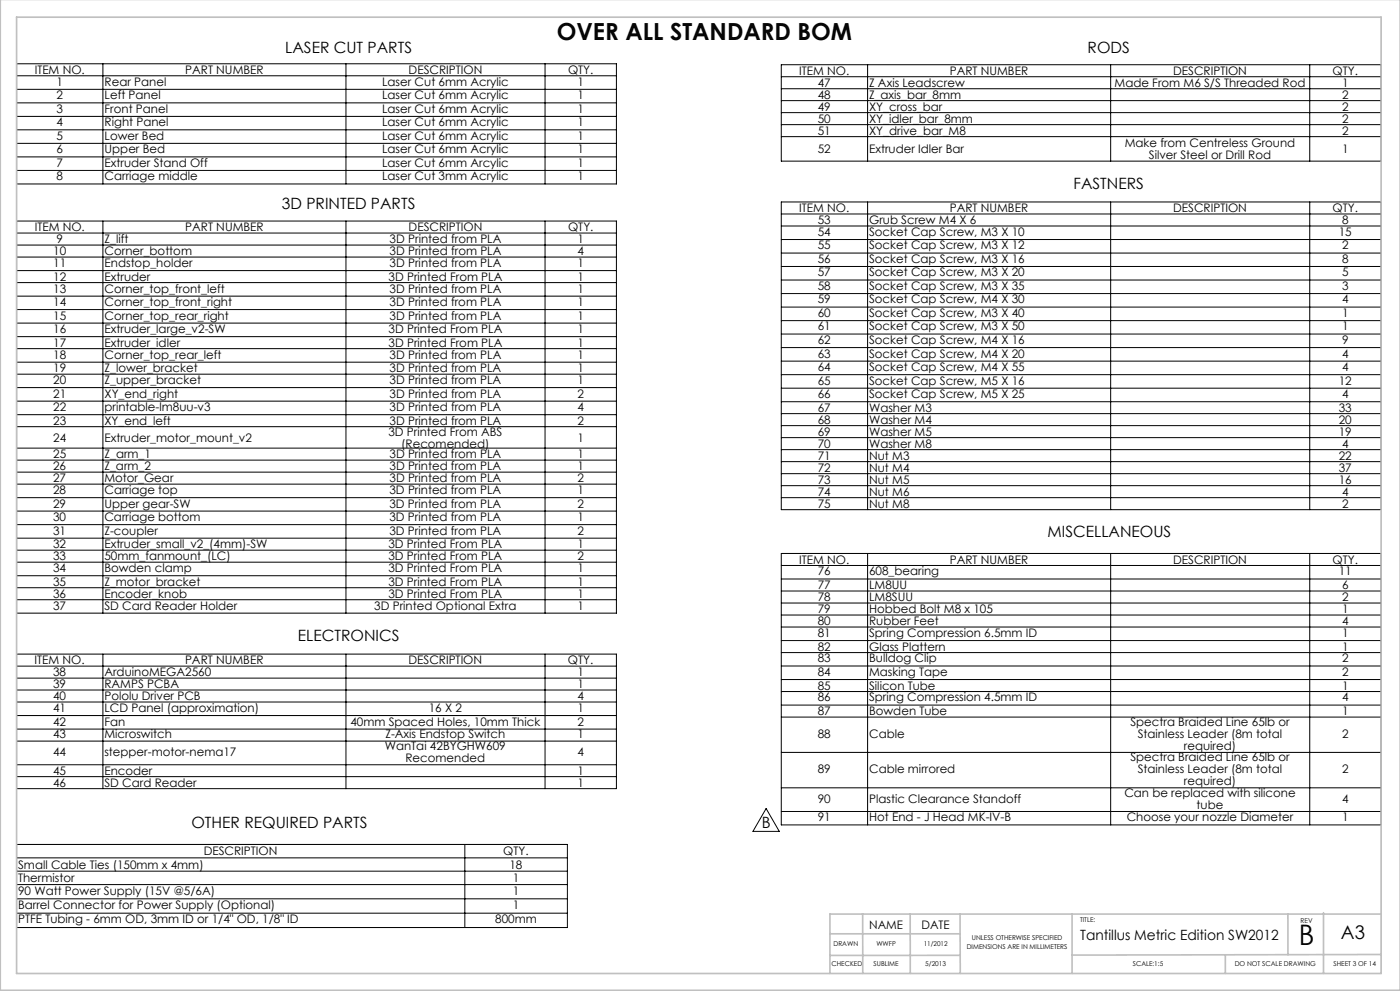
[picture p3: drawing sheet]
<svg xmlns="http://www.w3.org/2000/svg" width="420mm" height="297mm" viewBox="0 0 420 297" stroke-linecap="round" stroke-linejoin="round" font-family="sans-serif">
<defs><g id="words">
<text font-size="8.5" x="389.6" y="283.3">B</text>
<text font-size="7.1" x="167" y="12">OVER ALL STANDARD BOM</text>
<text font-size="5.6" x="402.3" y="281.3">A3</text>
<g font-size="4.7">
<text x="85.6" y="16">LASER CUT PARTS</text>
<text x="326.3" y="16">RODS</text>
<text x="322" y="56.6">FASTNERS</text>
<text x="84.6" y="62.7">3D PRINTED PARTS</text>
<text x="314.3" y="160.9">MISCELLANEOUS</text>
<text x="89.4" y="192">ELECTRONICS</text>
<text x="57.4" y="248.2">OTHER REQUIRED PARTS</text>
<text x="228.5" y="248.1">B</text>
</g>
<text font-size="4.2" x="324.1" y="281.9">Tantillus Metric Edition SW2012</text>
<g font-size="3.5">
<text x="10.4" y="22.2">ITEM NO.</text>
<text x="55.6" y="22.2">PART NUMBER</text>
<text x="122.6" y="22.2">DESCRIPTION</text>
<text x="170.4" y="22.2">QTY.</text>
<text x="239.8" y="22.5">ITEM NO.</text>
<text x="284.9" y="22.5">PART NUMBER</text>
<text x="351.9" y="22.5">DESCRIPTION</text>
<text x="399.8" y="22.5">QTY.</text>
<text x="17" y="25.7">1</text>
<text x="17" y="29.8">2</text>
<text x="31.4" y="25.7">Rear Panel</text>
<text x="31.4" y="29.8">Left Panel</text>
<text x="114.7" y="25.7">Laser Cut 6mm Acrylic</text>
<text x="114.7" y="29.8">Laser Cut 6mm Acrylic</text>
<text x="173.3" y="25.7">1</text>
<text x="173.3" y="29.8">1</text>
<text x="245.3" y="26.1">47</text>
<text x="245.3" y="29.7">48</text>
<text x="260.7" y="26.1">Z Axis Leadscrew</text>
<text x="260.7" y="29.7">Z_axis_bar_8mm</text>
<text x="334.4" y="26.1">Made From M6 S/S Threaded Rod</text>
<text x="402.6" y="26.1">1</text>
<text x="402.6" y="29.7">2</text>
<text x="17" y="33.8">3</text>
<text x="31.4" y="33.8">Front Panel</text>
<text x="114.7" y="33.8">Laser Cut 6mm Acrylic</text>
<text x="173.3" y="33.8">1</text>
<text x="245.3" y="33.3">49</text>
<text x="260.7" y="33.3">XY_cross_bar</text>
<text x="402.6" y="33.3">2</text>
<text x="17" y="37.9">4</text>
<text x="17" y="41.9">5</text>
<text x="31.4" y="37.9">Right Panel</text>
<text x="31.4" y="41.9">Lower Bed</text>
<text x="114.7" y="37.9">Laser Cut 6mm Acrylic</text>
<text x="114.7" y="41.9">Laser Cut 6mm Acrylic</text>
<text x="173.3" y="37.9">1</text>
<text x="173.3" y="41.9">1</text>
<text x="245.3" y="36.9">50</text>
<text x="245.3" y="40.4">51</text>
<text x="260.7" y="36.9">XY_idler_bar_8mm</text>
<text x="260.7" y="40.4">XY_drive_bar_M8</text>
<text x="402.6" y="36.9">2</text>
<text x="402.6" y="40.4">2</text>
<text x="17" y="46">6</text>
<text x="31.4" y="46">Upper Bed</text>
<text x="114.7" y="46">Laser Cut 6mm Acrylic</text>
<text x="173.3" y="46">1</text>
<text x="245.3" y="45.9">52</text>
<text x="260.7" y="45.9">Extruder Idler Bar</text>
<text x="337.4" y="44.1">Make from Centreless Ground</text>
<text x="344.7" y="47.7">Silver Steel or Drill Rod</text>
<text x="402.6" y="45.9">1</text>
<text x="17" y="50">7</text>
<text x="31.4" y="50">Extruder Stand Off</text>
<text x="114.7" y="50">Laser Cut 6mm Arcylic</text>
<text x="173.3" y="50">1</text>
<text x="17" y="54.1">8</text>
<text x="31.4" y="54.1">Carriage middle</text>
<text x="114.7" y="54.1">Laser Cut 3mm Acrylic</text>
<text x="173.3" y="54.1">1</text>
<text x="239.8" y="63.6">ITEM NO.</text>
<text x="284.9" y="63.6">PART NUMBER</text>
<text x="351.9" y="63.6">DESCRIPTION</text>
<text x="399.8" y="63.6">QTY.</text>
<text x="10.4" y="69.4">ITEM NO.</text>
<text x="55.6" y="69.4">PART NUMBER</text>
<text x="122.6" y="69.4">DESCRIPTION</text>
<text x="170.4" y="69.4">QTY.</text>
<text x="245.3" y="67.2">53</text>
<text x="245.3" y="70.7">54</text>
<text x="260.7" y="67.2">Grub Screw M4 X 6</text>
<text x="260.7" y="70.7">Socket Cap Screw, M3 X 10</text>
<text x="401.6" y="70.7">15</text>
<text x="402.6" y="67.2">8</text>
<text x="16" y="76.5">10</text>
<text x="17" y="73">9</text>
<text x="31.4" y="76.5">Corner_bottom</text>
<text x="31.4" y="73">Z_lift</text>
<text x="116.9" y="76.5">3D Printed from PLA</text>
<text x="116.9" y="73">3D Printed from PLA</text>
<text x="173.3" y="76.5">4</text>
<text x="173.3" y="73">1</text>
<text x="245.3" y="74.7">55</text>
<text x="260.7" y="74.7">Socket Cap Screw, M3 X 12</text>
<text x="402.6" y="74.7">2</text>
<text x="16" y="80">11</text>
<text x="31.4" y="80">Endstop_holder</text>
<text x="116.9" y="80">3D Printed from PLA</text>
<text x="173.3" y="80">1</text>
<text x="245.3" y="78.8">56</text>
<text x="245.3" y="82.8">57</text>
<text x="260.7" y="78.8">Socket Cap Screw, M3 X 16</text>
<text x="260.7" y="82.8">Socket Cap Screw, M3 X 20</text>
<text x="402.6" y="78.8">8</text>
<text x="402.6" y="82.8">5</text>
<text x="16" y="84.2">12</text>
<text x="16" y="87.7">13</text>
<text x="31.4" y="84.2">Extruder</text>
<text x="31.4" y="87.7">Corner_top_front_left</text>
<text x="116.6" y="84.2">3D Printed From PLA</text>
<text x="116.9" y="87.7">3D Printed from PLA</text>
<text x="173.3" y="87.7">1</text>
<text x="173.3" y="84.2">1</text>
<text x="245.3" y="86.9">58</text>
<text x="260.7" y="86.9">Socket Cap Screw, M3 X 35</text>
<text x="402.6" y="86.9">3</text>
<text x="16" y="95.8">15</text>
<text x="16" y="91.7">14</text>
<text x="31.4" y="95.8">Corner_top_rear_right</text>
<text x="31.4" y="91.7">Corner_top_front_right</text>
<text x="116.9" y="95.8">3D Printed from PLA</text>
<text x="116.9" y="91.7">3D Printed from PLA</text>
<text x="173.2" y="95.8">1</text>
<text x="173.3" y="91.7">1</text>
<text x="245.3" y="90.9">59</text>
<text x="245.3" y="95">60</text>
<text x="260.7" y="90.9">Socket Cap Screw, M4 X 30</text>
<text x="260.7" y="95">Socket Cap Screw, M3 X 40</text>
<text x="402.6" y="90.9">4</text>
<text x="402.6" y="95">1</text>
<text x="16" y="99.8">16</text>
<text x="31.4" y="99.8">Extruder_large_v2-SW</text>
<text x="116.6" y="99.8">3D Printed From PLA</text>
<text x="173.2" y="99.8">1</text>
<text x="245.3" y="99">61</text>
<text x="260.7" y="99">Socket Cap Screw, M3 X 50</text>
<text x="402.6" y="99">1</text>
<text x="16" y="104">17</text>
<text x="16" y="107.5">18</text>
<text x="31.4" y="104">Extruder_idler</text>
<text x="31.4" y="107.5">Corner_top_rear_left</text>
<text x="116.6" y="104">3D Printed From PLA</text>
<text x="116.9" y="107.5">3D Printed from PLA</text>
<text x="173.2" y="107.5">1</text>
<text x="173.2" y="104">1</text>
<text x="245.3" y="103.1">62</text>
<text x="245.3" y="107.1">63</text>
<text x="260.7" y="103.1">Socket Cap Screw, M4 X 16</text>
<text x="260.7" y="107.1">Socket Cap Screw, M4 X 20</text>
<text x="402.6" y="103.1">9</text>
<text x="402.6" y="107.1">4</text>
<text x="16" y="111.6">19</text>
<text x="31.4" y="111.6">Z_lower_bracket</text>
<text x="116.9" y="111.6">3D Printed from PLA</text>
<text x="173.2" y="111.6">1</text>
<text x="245.3" y="111.2">64</text>
<text x="260.7" y="111.2">Socket Cap Screw, M4 X 55</text>
<text x="402.6" y="111.2">4</text>
<text x="16" y="119.2">21</text>
<text x="16" y="115.1">20</text>
<text x="31.4" y="119.2">XY_end_right</text>
<text x="31.4" y="115.1">Z_upper_bracket</text>
<text x="116.9" y="119.2">3D Printed from PLA</text>
<text x="116.9" y="115.1">3D Printed from PLA</text>
<text x="173.2" y="119.2">2</text>
<text x="173.2" y="115.1">1</text>
<text x="245.3" y="115.2">65</text>
<text x="245.3" y="119.3">66</text>
<text x="260.7" y="115.2">Socket Cap Screw, M5 X 16</text>
<text x="260.7" y="119.3">Socket Cap Screw, M5 X 25</text>
<text x="401.6" y="115.2">12</text>
<text x="402.6" y="119.3">4</text>
<text x="16" y="123.2">22</text>
<text x="31.4" y="123.2">printable-lm8uu-v3</text>
<text x="116.9" y="123.2">3D Printed from PLA</text>
<text x="173.2" y="123.2">4</text>
<text x="245.3" y="123.5">67</text>
<text x="260.7" y="123.5">Washer M3</text>
<text x="401.6" y="123.5">33</text>
<text x="16" y="127.4">23</text>
<text x="31.3" y="127.4">XY_end_left</text>
<text x="116.5" y="130.6">3D Printed From ABS</text>
<text x="116.9" y="127.4">3D Printed from PLA</text>
<text x="173.2" y="127.4">2</text>
<text x="245.3" y="127">68</text>
<text x="245.3" y="130.6">69</text>
<text x="260.7" y="127">Washer M4</text>
<text x="260.7" y="130.6">Washer M5</text>
<text x="401.6" y="127">20</text>
<text x="401.6" y="130.6">19</text>
<text x="15.9" y="132.4">24</text>
<text x="15.9" y="137.4">25</text>
<text x="31.3" y="132.4">Extruder_motor_mount_v2</text>
<text x="31.3" y="137.4">Z_arm_1</text>
<text x="116.9" y="137.4">3D Printed from PLA</text>
<text x="120.4" y="134.2">(Recomended)</text>
<text x="173.2" y="137.4">1</text>
<text x="173.2" y="132.4">1</text>
<text x="245.3" y="134.2">70</text>
<text x="245.3" y="137.8">71</text>
<text x="260.7" y="134.2">Washer M8</text>
<text x="260.7" y="137.8">Nut M3</text>
<text x="401.6" y="137.8">22</text>
<text x="402.6" y="134.2">4</text>
<text x="15.9" y="141">26</text>
<text x="31.3" y="141">Z_arm_2</text>
<text x="116.9" y="141">3D Printed from PLA</text>
<text x="173.2" y="141">1</text>
<text x="245.3" y="141.4">72</text>
<text x="260.7" y="141.4">Nut M4</text>
<text x="401.6" y="141.4">37</text>
<text x="15.9" y="148.1">28</text>
<text x="15.9" y="144.6">27</text>
<text x="31.3" y="148.1">Carriage top</text>
<text x="31.3" y="144.6">Motor_Gear</text>
<text x="116.8" y="148.1">3D Printed from PLA</text>
<text x="116.8" y="144.6">3D Printed from PLA</text>
<text x="173.2" y="148.1">1</text>
<text x="173.2" y="144.6">2</text>
<text x="245.3" y="145">73</text>
<text x="245.3" y="148.6">74</text>
<text x="260.7" y="145">Nut M5</text>
<text x="260.7" y="148.6">Nut M6</text>
<text x="401.6" y="145">16</text>
<text x="402.6" y="148.6">4</text>
<text x="15.9" y="152.1">29</text>
<text x="31.3" y="152.1">Upper gear-SW</text>
<text x="116.8" y="152.1">3D Printed from PLA</text>
<text x="173.2" y="152.1">2</text>
<text x="245.3" y="152.2">75</text>
<text x="260.7" y="152.2">Nut M8</text>
<text x="402.6" y="152.2">2</text>
<text x="15.9" y="160.2">31</text>
<text x="15.9" y="156.2">30</text>
<text x="31.3" y="160.2">Z-coupler</text>
<text x="31.3" y="156.2">Carriage bottom</text>
<text x="116.8" y="160.2">3D Printed from PLA</text>
<text x="116.8" y="156.2">3D Printed from PLA</text>
<text x="173.2" y="160.2">2</text>
<text x="173.2" y="156.2">1</text>
<text x="15.9" y="164.4">32</text>
<text x="15.9" y="168">33</text>
<text x="31.3" y="164.4">Extruder_small_v2_(4mm)-SW</text>
<text x="31.3" y="168">50mm_fanmount_(LC)</text>
<text x="116.5" y="164.4">3D Printed From PLA</text>
<text x="116.5" y="168">3D Printed From PLA</text>
<text x="173.2" y="164.4">1</text>
<text x="173.2" y="168">2</text>
<text x="15.9" y="171.5">34</text>
<text x="31.3" y="171.5">Bowden clamp</text>
<text x="116.5" y="171.5">3D Printed From PLA</text>
<text x="173.2" y="171.5">1</text>
<text x="239.8" y="168.9">ITEM NO.</text>
<text x="245.3" y="172.4">76</text>
<text x="260.7" y="172.4">608_bearing</text>
<text x="284.9" y="168.9">PART NUMBER</text>
<text x="351.9" y="168.9">DESCRIPTION</text>
<text x="399.8" y="168.9">QTY.</text>
<text x="401.6" y="172.4">11</text>
<text x="15.9" y="175.6">35</text>
<text x="15.9" y="179.2">36</text>
<text x="31.3" y="175.6">Z_motor_bracket</text>
<text x="31.3" y="179.2">Encoder_knob</text>
<text x="116.5" y="175.6">3D Printed From PLA</text>
<text x="116.5" y="179.2">3D Printed From PLA</text>
<text x="173.2" y="175.6">1</text>
<text x="173.2" y="179.2">1</text>
<text x="245.3" y="176.6">77</text>
<text x="260.7" y="176.6">LM8UU</text>
<text x="402.6" y="176.6">6</text>
<text x="15.9" y="182.7">37</text>
<text x="31.3" y="182.7">SD Card Reader Holder</text>
<text x="112.3" y="182.7">3D Printed Optional Extra</text>
<text x="173.2" y="182.7">1</text>
<text x="245.3" y="180.2">78</text>
<text x="245.3" y="183.8">79</text>
<text x="260.7" y="180.2">LM8SUU</text>
<text x="260.7" y="183.8">Hobbed Bolt M8 x 105</text>
<text x="402.6" y="180.2">2</text>
<text x="402.6" y="183.8">1</text>
<text x="245.3" y="187.4">80</text>
<text x="245.3" y="190.9">81</text>
<text x="260.7" y="187.4">Rubber Feet</text>
<text x="260.7" y="190.9">Spring Compression 6.5mm ID</text>
<text x="402.6" y="187.4">4</text>
<text x="402.6" y="190.9">1</text>
<text x="245.3" y="195">82</text>
<text x="260.7" y="195">Glass Plattern</text>
<text x="402.6" y="195">1</text>
<text x="10.3" y="199.1">ITEM NO.</text>
<text x="15.9" y="202.7">38</text>
<text x="31.3" y="202.7">ArduinoMEGA2560</text>
<text x="55.5" y="199.1">PART NUMBER</text>
<text x="122.5" y="199.1">DESCRIPTION</text>
<text x="170.4" y="199.1">QTY.</text>
<text x="173.2" y="202.7">1</text>
<text x="245.3" y="198.5">83</text>
<text x="245.3" y="202.6">84</text>
<text x="260.7" y="198.5">Bulldog Clip</text>
<text x="260.7" y="202.6">Masking Tape</text>
<text x="402.6" y="198.5">2</text>
<text x="402.6" y="202.6">2</text>
<text x="15.9" y="206.3">39</text>
<text x="15.9" y="209.9">40</text>
<text x="31.3" y="206.3">RAMPS PCBA</text>
<text x="31.3" y="209.9">Pololu Driver PCB</text>
<text x="173.2" y="206.3">1</text>
<text x="173.2" y="209.9">4</text>
<text x="245.3" y="206.7">85</text>
<text x="260.7" y="206.7">Silicon Tube</text>
<text x="402.6" y="206.7">1</text>
<text x="15.9" y="213.4">41</text>
<text x="31.3" y="213.4">LCD Panel (approximation)</text>
<text x="128.6" y="213.4">16 X 2</text>
<text x="173.2" y="213.4">1</text>
<text x="245.3" y="210.2">86</text>
<text x="245.3" y="214.4">87</text>
<text x="260.7" y="210.2">Spring Compression 4.5mm ID</text>
<text x="260.7" y="214.4">Bowden Tube</text>
<text x="402.6" y="210.2">4</text>
<text x="402.6" y="214.4">1</text>
<text x="15.9" y="217.4">42</text>
<text x="15.9" y="221.3">43</text>
<text x="31.3" y="217.4">Fan</text>
<text x="31.3" y="221.3">Microswitch</text>
<text x="105.1" y="217.4">40mm Spaced Holes, 10mm Thick</text>
<text x="115.6" y="221.3">Z-Axis Endstop Switch</text>
<text x="173.2" y="217.4">2</text>
<text x="173.2" y="221.3">1</text>
<text x="245.3" y="221.1">88</text>
<text x="260.7" y="221.1">Cable</text>
<text x="339.1" y="217.6">Spectra Braided Line 65lb or</text>
<text x="341.3" y="221.1">Stainless Leader (8m total</text>
<text x="402.6" y="221.1">2</text>
<text x="15.9" y="226.6">44</text>
<text x="31.3" y="226.6">stepper-motor-nema17</text>
<text x="115.4" y="224.8">WanTai 42BYGHW609</text>
<text x="173.2" y="226.6">4</text>
<text x="355.2" y="224.7">required)</text>
<text x="15.9" y="232.3">45</text>
<text x="31.3" y="232.3">Encoder</text>
<text x="121.7" y="228.4">Recomended</text>
<text x="173.2" y="232.3">1</text>
<text x="245.3" y="231.7">89</text>
<text x="260.7" y="231.7">Cable mirrored</text>
<text x="339.1" y="228.2">Spectra Braided Line 65lb or</text>
<text x="341.3" y="231.7">Stainless Leader (8m total</text>
<text x="402.6" y="231.7">2</text>
<text x="15.9" y="235.9">46</text>
<text x="31.3" y="235.9">SD Card Reader</text>
<text x="173.2" y="235.9">1</text>
<text x="337.3" y="238.8">Can be replaced with silicone</text>
<text x="355.2" y="235.3">required)</text>
<text x="245.3" y="240.6">90</text>
<text x="260.7" y="240.6">Plastic Clearance Standoff</text>
<text x="359" y="242.3">tube</text>
<text x="402.6" y="240.6">4</text>
<text x="245.3" y="246.1">91</text>
<text x="260.7" y="246.1">Hot End - J Head MK-IV-B</text>
<text x="338" y="246.1">Choose your nozzle Diameter</text>
<text x="402.6" y="246.1">1</text>
<text x="61.1" y="256.4">DESCRIPTION</text>
<text x="151" y="256.4">QTY.</text>
<text x="5.4" y="260.4">Small Cable Ties (150mm x 4mm)</text>
<text x="152.8" y="260.4">18</text>
<text x="5.4" y="264.4">Thermistor</text>
<text x="5.4" y="268.2">90 Watt Power Supply (15V @5/6A)</text>
<text x="153.8" y="264.4">1</text>
<text x="153.8" y="268.2">1</text>
<text x="5.4" y="272.5">Barrel Connector for Power Supply (Optional)</text>
<text x="153.8" y="272.5">1</text>
<text x="5.4" y="276.8">PTFE Tubing - 6mm OD, 3mm ID or 1/4&quot; OD, 1/8&quot; ID</text>
<text x="148.5" y="276.8">800mm</text>
<text x="260.8" y="278.3">NAME</text>
<text x="276.5" y="278.3">DATE</text>
</g>
<g font-size="2">
<text x="291.6" y="281.8">UNLESS OTHERWISE SPECIFIED</text>
<text x="324" y="276.2">TITLE:</text>
<text x="390.2" y="276.6">REV</text>
<text x="250" y="283.6">DRAWN</text>
<text x="262.9" y="283.6">WWFP</text>
<text x="277.1" y="283.6">11/2012</text>
<text x="290" y="284.3">DIMENSIONS ARE IN MILLIMETERS</text>
<text x="249.5" y="289.5">CHECKED</text>
<text x="262.1" y="289.5">SUBLIME</text>
<text x="277.6" y="289.5">5/2013</text>
<text x="339.9" y="289.5">SCALE:1:5</text>
<text x="370.4" y="289.5">DO NOT SCALE DRAWING</text>
<text x="400.1" y="289.5">SHEET 3 OF 14</text>
</g>
</g></defs>
<g fill="none" stroke="#000" stroke-width=".3">
<path d="M5 19.1h179.9v36h-179.9zM30.9 19.1v36M103.8 19.1v36M163.5 19.1v36M234.4 19.4h179.9v28.9h-179.9zM260.3 19.4v28.9M333.2 19.4v28.9M392.9 19.4v28.9M5 26.8h179.9M5 30.8h179.9M5 34.9h179.9M5 38.9h179.9"/>
<path d="M5 22.7h179.9M234.4 26.6h179.9M234.4 30.2h179.9M234.4 33.8h179.9M234.4 37.4h179.9M234.4 23h179.9M5 43h179.9M5 47h179.9M5 51.1h179.9M234.4 41h179.9M5 66.2h179.9v117.6h-179.9zM5 73.4h179.9"/>
<path d="M5 77h179.9M5 69.8h179.9M30.9 66.2v117.6M103.8 66.2v117.6M163.5 66.2v117.6M234.4 60.5h179.9v92.2h-179.9zM234.4 67.7h179.9M234.4 71.8h179.9M234.4 75.8h179.9M234.4 79.9h179.9M234.4 64.1h179.9M260.3 60.5v92.2"/>
<path d="M333.2 60.5v92.2M392.9 60.5v92.2M5 81.1h179.9M5 84.7h179.9M5 88.8h179.9M5 92.8h179.9M5 96.8h179.9M234.4 83.9h179.9M234.4 88h179.9M234.4 92h179.9M234.4 96.1h179.9M5 100.9h179.9"/>
<path d="M5 104.5h179.9M5 108.5h179.9M5 112.1h179.9M5 116.2h179.9M234.4 100.1h179.9M234.4 104.2h179.9M234.4 108.2h179.9M234.4 112.3h179.9M234.4 116.3h179.9M5 120.2h179.9M5 124.3h179.9M5 127.9h179.9"/>
<path d="M5 134.3h179.9M5 137.9h179.9M234.4 120.4h179.9M234.4 124h179.9M234.4 127.6h179.9M234.4 131.2h179.9M234.4 134.8h179.9M234.4 138.4h179.9M5 141.5h179.9M5 145.1h179.9M5 149.2h179.9M5 153.2h179.9"/>
<path d="M5 157.2h179.9M234.4 149.2h179.9M234.4 142h179.9M234.4 145.6h179.9M5 161.3h179.9M5 164.9h179.9M5 168.5h179.9M5 172.5h179.9M5 176.1h179.9M5 179.7h179.9M234.4 165.9h179.9v81.3h-179.9zM234.4 173.5h179.9"/>
<path d="M234.4 177.1h179.9M234.4 169.5h179.9M260.3 165.9v81.3M333.2 165.9v81.3M392.9 165.9v81.3M5 196h179.9v40.4h-179.9zM5 199.6h179.9M30.9 196v40.4M103.8 196v40.4M163.5 196v40.4M234.4 180.7h179.9M234.4 184.3h179.9"/>
<path d="M234.4 187.9h179.9M234.4 192h179.9M234.4 195.6h179.9M234.4 199.6h179.9M5 203.2h179.9M5 206.8h179.9M5 210.4h179.9M5 214.5h179.9M5 218.5h179.9M234.4 203.7h179.9M234.4 207.3h179.9M234.4 211.3h179.9"/>
<path d="M234.4 214.9h179.9M5 222.1h179.9M5 229.2h179.9M5 232.8h179.9M234.4 225.5h179.9M234.4 236.1h179.9M5 253.1h165.2v24.9h-165.2zM5 257.1h165.2M139.5 253.1v24.9M229.8 242.3l4 6.9h-7.9zM234.4 243.2h179.9M5 261.1h165.2"/>
<path d="M5 265.1h165.2M5 269.4h165.2M5 273.7h165.2"/>
</g>
<g fill="none" stroke="#c0c0c0" stroke-width=".5">
<path d="M.1 -.1v296.9h419.9M5 5.1h409.3v286.6h-409.3zM249 279.9h39M258.8 273.9v17.8M273.1 273.9v17.8M288 273.9l.1 17.8M321.6 273.9v17.8M386.4 273.9v12.2M397.1 273.5v18.2M414.3 273.9h-165.3v17.8M288 286.3h-39M367.6 286.2v5.5"/>
<path d="M414.3 286.1l-92.7 .1"/>
</g>
<use href="#words"/>
</svg>
